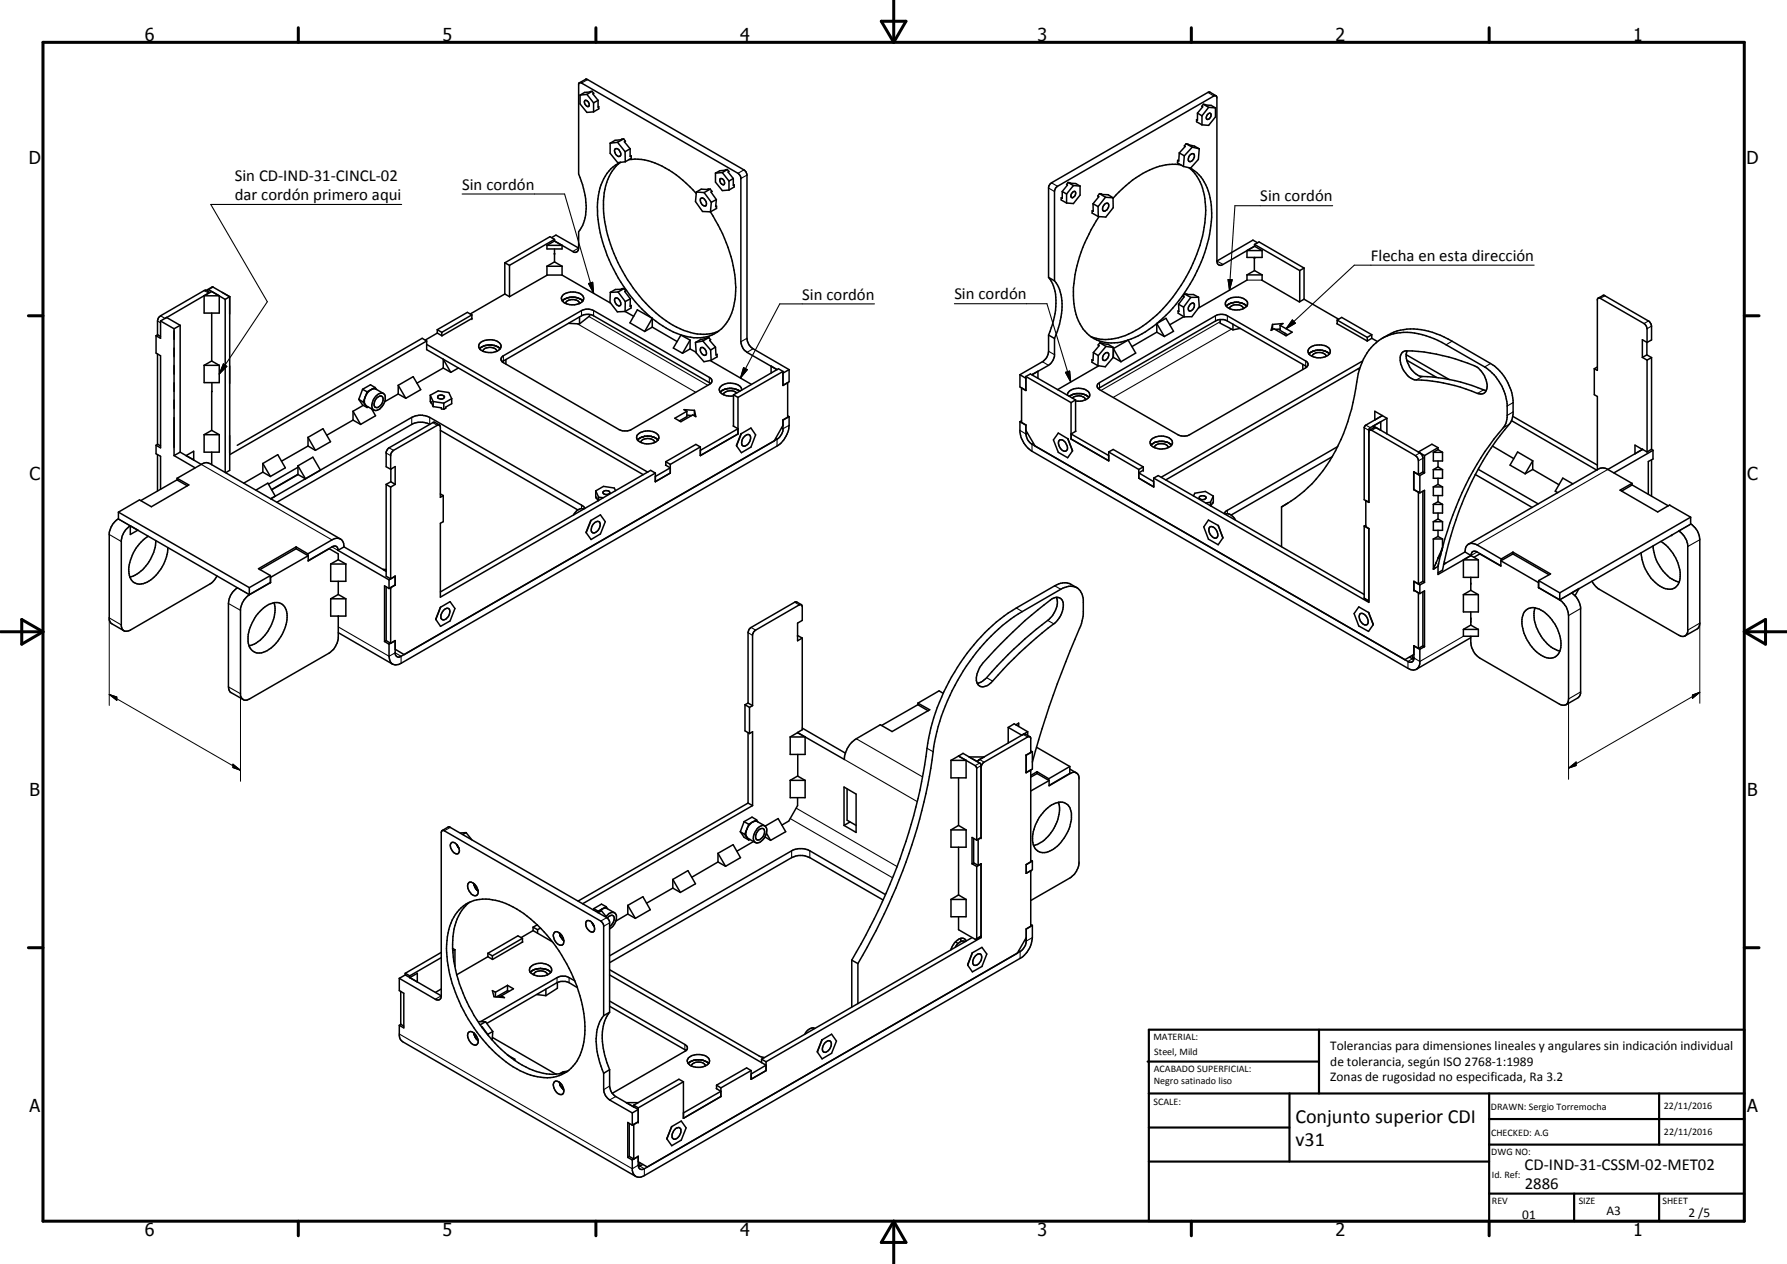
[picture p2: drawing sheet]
<svg xmlns="http://www.w3.org/2000/svg" width="420mm" height="297mm" viewBox="0 0 420 297" stroke-linecap="round" stroke-linejoin="round" font-family="sans-serif">
<defs><g id="words">
<g font-size="4.7">
<text x="304.6" y="263.8">Conjunto superior CDI</text>
<text x="304.6" y="269.2">v31</text>
</g>
<g font-size="4.2">
<text x="34" y="9.6">6</text>
<text x="104" y="9.6">5</text>
<text x="174" y="9.6">4</text>
<text x="244" y="9.6">3</text>
<text x="314" y="9.6">2</text>
<text x="384" y="9.6">1</text>
<text x="6.8" y="38.7">D</text>
<text x="410.6" y="38.7">D</text>
<text x="7" y="112.9">C</text>
<text x="410.8" y="112.9">C</text>
<text x="7" y="187.1">B</text>
<text x="410.8" y="187.1">B</text>
<text x="7" y="261.4">A</text>
<text x="410.8" y="261.4">A</text>
<text x="34" y="290.4">6</text>
<text x="104" y="290.4">5</text>
<text x="174" y="290.4">4</text>
<text x="244" y="290.4">3</text>
<text x="314" y="290.4">2</text>
<text x="384" y="290.4">1</text>
</g>
<g font-size="3.9">
<text x="55.2" y="42.5">Sin CD-IND-31-CINCL-02</text>
<text x="55.2" y="47">dar cordón primero aqui</text>
<text x="108.7" y="44.5">Sin cordón</text>
<text x="296.3" y="47.3">Sin cordón</text>
<text x="322.3" y="61.3">Flecha en esta dirección</text>
<text x="188.6" y="70.4">Sin cordón</text>
<text x="224.4" y="70.3">Sin cordón</text>
<text x="358.5" y="275">CD-IND-31-CSSM-02-MET02</text>
<text x="358.5" y="279.4">2886</text>
</g>
<g font-size="3.1">
<text x="312.7" y="246.8">Tolerancias para dimensiones lineales y angulares sin indicación individual</text>
<text x="312.7" y="250.4">de tolerancia, según ISO 2768-1:1989</text>
<text x="312.7" y="254">Zonas de rugosidad no especificada, Ra 3.2</text>
<text x="357.9" y="286.4">01</text>
<text x="377.7" y="285.6">A3</text>
<text x="397" y="285.9">2 /5</text>
</g>
<g font-size="2.4">
<text x="271.2" y="244.4">MATERIAL:</text>
<text x="271.3" y="252">ACABADO SUPERFICIAL:</text>
<text x="271.4" y="247.9">Steel, Mild</text>
<text x="271.3" y="254.6">Negro satinado liso</text>
<text x="271.2" y="259.7">SCALE:</text>
<text x="350.6" y="260.8">DRAWN: Sergio Torremocha</text>
<text x="391.2" y="260.6">22/11/2016</text>
<text x="350.6" y="267">CHECKED: A.G</text>
<text x="391.2" y="266.7">22/11/2016</text>
<text x="350.6" y="271.4">DWG NO:</text>
<text x="350.8" y="276.9">Id. Ref:</text>
<text x="350.8" y="282.8">REV</text>
<text x="371.2" y="282.9">SIZE</text>
<text x="390.9" y="282.9">SHEET</text>
</g>
</g></defs>
<g fill="none" stroke="#000" stroke-width=".35">
<path d="M136.2 19.5l-.2 .2v21.2a16.4 16.4 0 0 1 1.2 11.6l-1.2 1.9v3.9M136.2 19.5l.4-.1 36.9 21.3 .4 .4 .3 .7v38.5a3.5 3.5 0 0 0 1.4 2.5l7.1 4.1-1.4-.9v1.7M136.2 19.5l1.5-.9 .5 .1 36.7 21.2 .5 .4 .2 .8v38.4a3 3 0 0 0 1.5 2.5l8.4 4.9M136.4 22.4v2l1.6 2 1.6-.1M137.5 23.6a.91 .91 0 0 1 .9 .5 .91 .91 0 0 1 0 .9 .97 .97 0 0 1-.9-1.4zM138 22.2l1.6 2M138 22.2l-1.6 .2M139.2 21.5l-1.8 .2-1 .7M139.2 21.5l.4 .4-.2 .2 1.2 1.5M139.2 21.5l-1.2 .7M139.6 24.2v2.1M140.6 23.6v1.6l.2-.1v.5l-1.2 .7"/>
<path d="M140.6 23.6l-1 .6M143.5 33.7v2.3l1.7 2.2 1.8-.2M144.6 35.1a.89 .89 0 0 1 1.3 .7l.1 .6-.2 .3a1.21 1.21 0 0 1-1.2-1.6zM145.2 33.4l1.8 2.2M145.2 33.4l-1.7 .3M146.6 32.6l-2 .4-1.1 .7M146.6 32.6l.5 .6-.3 .1 1.4 1.7M146.6 32.6l-1.4 .8M147 35.6v2.4M147.9 37.5a13.8 13.8 0 0 1 9.4 2.5 29.9 29.9 0 0 1 6.4 5.5M148.2 35v1.7l.2-.1v.6l-1.4 .8M148.2 35l-1.2 .6"/>
<path d="M171 39.8l-1.8 .3-1 .6M171 39.8l.4 .5-.2 .1 1.2 1.6M171 39.8l-1.2 .8M277.3 35.9l-.2 1.9-.2-.1-.1 .6 1.4 .8M277.3 35.9l1.2 .7M277.7 38.8a14.3 14.3 0 0 0-10.6 3l-3.2 2.5-2.2 2.3M278.5 36.6l-.3 2.5M278.9 33.8l-.4 .5 .2 .1-1.4 1.5M278.9 33.8l1.9 .5 1.2 .7M278.9 33.8l1.4 .8M279.5 39.4a11.4 11.4 0 0 1 4 9.1 35.2 35.2 0 0 1-7.8 21.4 26 26 0 0 1-12.7 9.5 9.7 9.7 0 0 1-6.6-.3M279.7 39.5a10.4 10.4 0 0 1 5.1 8.8 33.1 33.1 0 0 1-6.3 20.4 26.9 26.9 0 0 1-14.1 11.5 8.7 8.7 0 0 1-11.6-7.1 27.4 27.4 0 0 1 2.8-17.1l1-2.1 1.8-3"/>
<path d="M279.7 36.5l.6-.4h.3a1.12 1.12 0 0 1 0 1.3 1.12 1.12 0 0 1-1.1 .5l-.1-.5zM280.3 34.6l1.7 .4M280.3 34.6l-1.8 2M281.5 26.6v1.6l-.2-.1v.5l1.3 .7M281.5 26.6l1.1 .6M282 35l-.2 2.5-1.9 2-1.7-.4M282.6 27.2v2.1M282.9 24.5l-.3 .5 .2 .1-1.3 1.5M282.9 24.5l1.9 .3 1 .6M282.9 24.5l1.3 .7M283.8 27l.3-.3 .5-.1a.82 .82 0 0 1 0 1 .82 .82 0 0 1-.9 .3zM284.2 25.2l1.6 .2"/>
<path d="M284.2 25.2l-1.6 2M285.8 25.4v2.1l-1.6 2-1.6-.2M285.9 22.5l-1.4-.8h-.5l-37.1 21.5-.4 .8v21.2M128.6 57.7h3.6v.8h-3.6zM129.7 55.8l1-.6 5.3 3.1M130.4 56.6l4.5 2.6 .4 .1a.89 .89 0 0 0 .7-1M130.4 56.3v.3M130.4 58.5v3.1M130.4 56.3l-1.1-.7-10.6 6.2M130.4 56.3l-10.6 6.1M130.4 56.6l-1.8 1.1M163.7 45.1l-.2 2.3 1.7 2.3 1.8 .1"/>
<path d="M163.7 45.1l1.9 .2M164.7 46.7a1.09 1.09 0 0 1 1.4 1.3l-.1 .3a1.16 1.16 0 0 1-1.1-.4 1.16 1.16 0 0 1-.2-1.2zM165.6 45.3l1.6 2.2M167 44.4h-2.1l-1.2 .7M167 44.4l.4 .6-.2 .1 1.2 1.8M167 44.4l-1.4 .9M167 49.8a36.2 36.2 0 0 1 6 17.7 12.8 12.8 0 0 1-3.3 9.8 9.1 9.1 0 0 1-9.7 1.4 22.1 22.1 0 0 1-6.6-3.9M167.2 47.5l-.2 2.3M168.2 40.7v2.1l1.6 2 1.6-.1M168.4 46.9l-.1 1.7 .2-.2v.6l-1.5 .8M168.4 46.9l-1.2 .6M169.3 42.1a.81 .81 0 0 1 .9 .3 .81 .81 0 0 1-.1 1 1.04 1.04 0 0 1-.8-1.3z"/>
<path d="M169.8 40.6l1.6 1.9M169.8 40.6l-1.6 .1M171.4 42.5v2.2M172.4 42v1.6l.2-.2v.5l-1.2 .8M172.4 42l-1 .5M249.8 45v1.6l-.3-.1v.5l1.3 .7M249.8 45l1 .6M250.8 45.6v2.1M251.1 42.9l-.3 .4 .2 .2-1.2 1.5M251.1 42.9l1.8 .2 1 .6M251.1 42.9l1.3 .7M252.2 45.2a.41 .41 0 0 1 .5-.2 .41 .41 0 0 1 .2 .6l-.3 .5-.4 .4-.3-.1-.1-.6z"/>
<path d="M252.4 43.6l1.5 .1M252.4 43.6l-1.6 2M253.9 43.7v2.1l-1.5 2-1.6-.1M257 47.9v1.8l-.2-.2v.6l1.4 .8M257 47.9l1.2 .7M258.2 48.6v2.3M258.5 45.5l-.4 .6 .2 .1-1.3 1.7M258.5 45.5l.7 .2 1.4 .1 1.1 .7M258.5 45.5l1.4 .9M259.7 48l.7-.2a1.14 1.14 0 0 1-.5 1.8h-.5l-.2-.3 .1-.6zM259.9 46.4l1.8 .1M259.9 46.4l-1.7 2.2"/>
<path d="M261.7 46.5v2.3l-1.7 2.2-1.8-.1M293.2 58.9v1.6h3.5v-1.6M293.2 58.9h3.5M295 57.9l-7.4 4.2a.88 .88 0 0 1-1 .1 .88 .88 0 0 1-.5-.9M295 57.4l10.6 6.2M295 57.4v.5M295 57.4l1-.5 10.6 6.1M295 57.9l1.7 1M295 57.9l-1.8 1M295.7 57.1l-1.1-.7-8.5 4.9M36.7 78.9v4.1l1 .6v21.6l-1-.6M37.1 78.7l-.4 .2"/>
<path d="M37.7 75.4v4.1l-1-.6M37.7 75.4l1.4-.8 3.3 1.9M37.7 75.4l3.2 1.9M40.9 77.3v29.8M42.4 76.5l-1.5 .8M42.4 76.5v29.8M48 69.5v4.1h3.6v-4.1M48 69.5h3.6M48 69.5l1.8-1 1.8 1M48.8 68.1l-.1 .3M48.8 68.1h.3l3.8 2.3M48.8 68.1l1.2-.7 4 2.3"/>
<path d="M49.1 68.9l-10.3 5.9M49.3 68.7l-.9-.5-.4 .1-10.5 6.2-.5 .9v3.3l.7 .4M49.8 73.6v11.2M52.2 68.7l1.8 1M52.9 70.4v40.6M54 69.7v40.8l-.9 .6M54 69.7l-1.1 .7M102.8 77.5v.8M102.8 77.5l1.1 .6M102.8 78.3l-2.8 1.6M103.9 78.1v.8M110.9 74l-1-.6-7.1 4.1"/>
<path d="M110.9 74v.8l-7 4.1-1.1-.6M110.9 74l-7 4.1M118.7 61.8v7.3M118.7 61.8l1.1 .6M118.7 69.1l-8.1 4.7M118.7 69.1l1.1 .6M119.8 62.4v7.3M128.6 62.6h3.6M128.6 62.6l1.8-1 1.8 1M128.6 62.6v2h3.6M128.7 64.6l-8.9 5.1M132.2 64.6l11.4 6.6"/>
<path d="M132.2 62.6v2M132.2 70.7a3.6 3.6 0 0 1 4.8 0M132.3 69.4a3.6 3.6 0 0 1 4.8 .3 1.29 1.29 0 0 1-.9 1.7 3.5 3.5 0 0 1-4.1-.9 .86 .86 0 0 1 .2-1.1zM133 71.3a1.9 1.9 0 0 1 2.5-.8l.5 .3 .3 .5M133.7 76l2.6 .1M136.3 74.5v1.6M138.6 73.9v.4l-2.3 1.8M143.5 68.7l-.1 2.3 1.7 2.3 1.9-.1M144.7 70.1a1.19 1.19 0 0 1 1 1.7 1.22 1.22 0 0 1-1-1.7zM145.3 68.6l1.7 2.3M145.3 68.6l-1.8 .1M146.7 67.8l-2 .2-1.2 .7"/>
<path d="M146.7 67.8l.4 .6-.2 .1 1.3 1.7M146.7 67.8l-1.4 .8M147 73.2l2 1.1M147 70.9v2.3M148.2 70.2v1.8l.2-.2v.6l-1.4 .8M148.2 70.2l-1.2 .7M153.4 74.8a36.2 36.2 0 0 1-12.9-26.2 11.9 11.9 0 0 1 4.2-9.8l1.2-.7a11.6 11.6 0 0 0-4 9.1 34.7 34.7 0 0 0 7.7 21.4 24.9 24.9 0 0 0 13.6 9.8 9.7 9.7 0 0 0 5.7-.5M153.4 76.9l5.8 3.4M153.4 74.8l-1.8 3.1M153.4 76.9l-1.8 1M153.4 74.8v2.1M153.4 74.8l-3.6-2-1.7 3.1 3.5 2"/>
<path d="M162.3 79.9l-1.8 3.1M162.3 79.9v2.1M162.3 79.9l-2.2-1.2-1.8 3.1 2.2 1.2M166.7 79.3l-2 .5-1.2 .7M166.7 79.3l.4 .5-.2 .2 1.3 1.6M166.7 79.3l-1.4 .8M246.5 65.2a9.7 9.7 0 0 1 1.7 7.7l-.7 3.3-1 2.5M246.5 78.7l1.4 .8M246.5 65.2l1.4 .8M246.5 78.7v3.8a3 3 0 0 1-1.4 2.5l-5.3 3.1M247.9 66a10.8 10.8 0 0 1 1.4 9.4l-.7 2.5-.7 1.6M247.9 79.5v4.2a3.6 3.6 0 0 1-1.4 2.2l-3.9 2.2 1.4-.9v1.7"/>
<path d="M272 78.1l-5.9 3.3M272 76l2.1-1.2 1.8 3.1-2.1 1.2M272 76l1.8 3.1M272 76v2.1M272 78.1l1.8 1M277.1 71.5l.1 1.7-.2-.1v.5l1.4 .9M277.1 71.5l1.2 .7M278.3 72.2l.1 2.3M278.3 74.4l-3.3 1.9M278.5 69.1l-.3 .5 .2 .2-1.3 1.7M278.5 69.1l2.1 .1 1.2 .6M278.5 69.1l1.5 .8"/>
<path d="M279.8 71.5l.7-.3a1.08 1.08 0 0 1 .3 1.1 1.08 1.08 0 0 1-.9 .8h-.3l-.2-.3a1.26 1.26 0 0 1 .4-1.3zM280 69.9l-1.7 2.3M281.8 69.8l.2 2.3-1.8 2.3-1.8 .1M281.8 69.8l-1.8 .1M286.1 61.3v-38.3l-.1-.5h-.4l-36.9 21.3-.5 .4-.3 .6v21.2M286.9 75.1v.8l3 1.6M288.3 71.9a3.7 3.7 0 0 1 4.8 0M288.5 70.5a3.4 3.4 0 0 1 4.8 .5 1.85 1.85 0 0 1-2.3 1.8 2.85 2.85 0 0 1-2.9-1.2v-.4zM289.1 72.5a1.97 1.97 0 0 1 2.9-.5l.4 .5M289.9 76.2v1.3M291.6 77.2l-1.7 .3M293.2 64.6v1.2l-11.5 6.6"/>
<path d="M293.2 64.6h3.5M293.2 64.6l1.8-1 1.7 1M295 60.5l-.1 3.1M296.7 65.8l8.8 5.2 1.1-.7M296.7 64.6v1.3M299.2 76.2l-.3 1.4 .6-.3 2.9 1.6 1.4-.8-2.8-1.6M299.2 76.2l2.5-.2-.7 .5M299.2 76.2v1.3M301 76.5v1.1l1.7 1.1M301 77.3l-1.2 .1M302.2 78.4l-.2 .3M305.6 63.6v7.3"/>
<path d="M306.6 63v7.3M306.6 63l-1 .6M306.6 70.3l8.1 4.7M314.4 75.2v.9M314.4 75.2l1.1-.6 7 4.1M314.4 75.2l7.1 4.1M314.4 76l7.1 4.1M321.5 79.3v.8M322.5 78.7v.8M322.5 78.7l-1 .6M322.5 79.5l1.4 .8M322.5 79.5l-1 .6"/>
<path d="M325 79.5a13.2 13.2 0 0 1 12.7-1.1l3.7 1.8 9.1 5.2a11.6 11.6 0 0 1 5.3 8.7l-.1 3.7M375.8 70.1l1.2-.7h.2l10.6 6.1 .5 1.1v3.3l-1 .6M37 83.2v21.2l.7 .4M48 85.9v4h3.6v-4M48 85.9h3.6M49.8 84.8l1.8 1.1M49.8 84.8l-1.8 1.1M49.8 89.9v11.2M49.8 91.9v.1M83 98.7l-6.2 3.6M83 96.6l1.8 3.1M83 96.6v2.1"/>
<path d="M83 98.7l1.8 1M84.4 93.9l.8 1.3 1.1 .6M84.4 93.9l1 .6M85.2 91.5l-.8 2.4M85.2 91.5l1.1 .6M85.4 94.5l.5 .6M85.4 95.2l-2.4 1.4M85.9 93.3l-.1 .3a1.49 1.49 0 0 0 .1 1.5M85.9 95.1l2 1.3M85.9 95.1l.4 .7M85.9 93.3l-.5 1.2M86.3 92.1l-.4 1.2"/>
<path d="M86.6 95.6l-.3 .2M87.4 96.1l.9 1.6-3.5 2M87.4 96.1h.1M88.2 91.1l-1.1-.7-1.9 1.1M88.2 91.1l-1.9 1M88.2 91.1l.3 .4M88.3 93.1a1.28 1.28 0 0 1 2.2-.3 3.1 3.1 0 0 1-2.2 3.7 1.06 1.06 0 0 1-.9-1.5l.3-1zM88.6 93.5l.8-.5a.92 .92 0 0 1 .5 1.6l-.3 .5a1.04 1.04 0 0 1-1.5 .5 2 2 0 0 1 .5-2.1zM90.1 92.5l-1.7-1.1a2.37 2.37 0 0 0-2.5 1.9M93.6 92.6l-3.1 1.8M93.6 90.6l3.5-2.1 1.8 3.1-3.5 2M93.6 90.6l1.8 3"/>
<path d="M93.6 90.6v2M93.6 92.6l1.8 1M100.3 80.1l-1-.6-43.5 25.1M100.3 80.1v2.1l50.9 29.3M100.3 80.1l-46.3 26.7M100.3 80.9l52 30.1M101 99.7a4.5 4.5 0 0 0-4.2 0l-31.7 18.3M101.2 92.9v1.5l.1 .3M101.2 92.9l1.8-1 2.5 .3 .7 1.5M101.2 92.9l.6 1.5M101.3 94.7v-.3l.5 1.1M101.4 94.5l-.1 .2"/>
<path d="M101.8 95.5l2 .3v.3l.5 .1M101.8 94.4v1.1M101.8 94.4l2.5 .3M103 93a1.08 1.08 0 0 1 1.5 .3 .88 .88 0 0 1-.8 .5 .88 .88 0 0 1-.8-.5zM103.3 99.9l-1.4-.7-10.4 6-.5 .5-.2 .6v3.4l1.1 .6 1-.7v4.2M104.2 86.5v-2.1l1.8 3.1M104.2 86.5l-6.2 3.5M104.2 86.5l1.8 1M104.3 94.7v1.5M106.2 93.7v1.2l-1.4 .8v.2l-.5 .3M106.2 93.7l-1.9 1M107.8 86.5l-1.8 1"/>
<path d="M112.8 82a1.31 1.31 0 0 1 1.1-2 3 3 0 0 1 3.9 1.2 1.94 1.94 0 0 1-2.2 1.6h-1.1l-1-.3M112.8 82l.7 .5M112.8 82a3.7 3.7 0 0 1 4.8 0M113.5 82.5a1.93 1.93 0 0 1 3.3 0M118.1 85l18.6-10.8 .6-.2 1-.1 1.3 .3 27.5 15.9M118.1 83.7l18.6-10.7a3.1 3.1 0 0 1 2.9 0l27.2 15.7a.87 .87 0 0 1 .6 .8 .87 .87 0 0 1-.6 .8l-18.4 10.7-.9 .3h-1l-.9-.3-27.2-15.8a.85 .85 0 0 1-.3-1.5zM118.9 84.5v1.1M161.5 96.6v1.3l-1.8 1M161.5 97.5l1.1 .2M162.3 82l1.4 .8M162.3 82l-1.8 1M163.3 96.4l.3 1.5-.7-.4-2.8 1.6-1.4-.8 2.8-1.7"/>
<path d="M163.3 96.4l-2.5-.1 .7 .3M163.3 96.4v1.3M163.5 80.5l.2 2.4 1.8 2.1 1.7-.3M164.8 81.7a1.18 1.18 0 0 1 1.1 1.7 1.18 1.18 0 0 1-1.1-1.7zM165.3 80.1l1.8 2.2M165.3 80.1l-1.8 .4M167 84.7l9.7 5.6M167.1 82.3l.1 2.4M168.2 81.6l.1 1.8 .3-.1v.6l-1.4 .8M168.2 81.6l-1.1 .7M172.5 92.8l-.1 7.3 1.1 .7-8.8 5M172.5 92.8l1 .6"/>
<path d="M173.2 92.3a2.22 2.22 0 0 0-3.1 .3v.2M173.5 93.4v8.6l-8.8 5.1v-2.1M173.9 91.9a3.6 3.6 0 0 0-4.5 .3M174.4 91.7a1.71 1.71 0 0 0-1.9-1.6 2.88 2.88 0 0 0-3.4 1.3 2.51 2.51 0 0 0 3.4 1.6M184.1 87.3v3.3M184.1 87.3l-1.1-.6-10.5 6.1M184.1 87.3l-10.6 6.1M184.1 99.9l-2.1 3.7M185.2 90h.1M185.2 90v8l-1.1 .7v2.3a3.6 3.6 0 0 1-1.4 2.2l-88.4 51-.7 .2-.6-.5-.1-3.4-1 .7M185.2 97.7l.3 .2M185.2 90l-1.1 .6"/>
<path d="M185.5 86.9v2.8l-1.4 .9M185.5 97.9v2a6.3 6.3 0 0 1-2.8 4.9l-88.4 51.1a1.74 1.74 0 0 1-2 .2 1.74 1.74 0 0 1-.8-1.9v-2.8M185.5 86.9l-1.4 .8M185.5 97.9l-1.4 .8M239.8 88.1v2.8l1.4 .8M239.8 99.1v2.4a6.2 6.2 0 0 0 2.8 4.5l88.4 51.1a1.65 1.65 0 0 0 1.8 .3 1.65 1.65 0 0 0 1-1.6v-3.2M239.8 88.1l1.4 .8M239.8 99.1l1.4 .8M240.2 98.9l-.4 .2M241.2 88.5l10.6 6.1M241.2 88.5v3.3M241.2 91.8l-1-.7v8.2l1 .6v2.1a3.2 3.2 0 0 0 1.4 2.4l88.6 51.2 .9-.1 .3-.6v-3.1"/>
<path d="M241.2 88.5l1.1-.6 10.6 6.1M251 92.9a1.78 1.78 0 0 1 1.8-1.6 2.68 2.68 0 0 1 3.4 1.5 2.65 2.65 0 0 1-3.3 1.4M251.4 93.1l.6-.3a3.5 3.5 0 0 1 4 .6M251.8 94.6v8.6l8.9 5.1v-2.1M252.1 93.6a2.06 2.06 0 0 1 3.2 .3M252.9 94v7.3M252.9 94l-1.1 .6M257.1 82.8l-.1 1.9-.3-.2v.6l1.4 .8M257.1 82.8l1.1 .8M258.1 90.2l27.7-16 1.2-.3 1 .1 .6 .2 18.4 10.6a.86 .86 0 0 1 .5 .8 .86 .86 0 0 1-.5 .8l-27.3 15.8a2.99 2.99 0 0 1-2.8 0l-18.4-10.6-.5-.6zM258.2 83.6l-.1 2.3M258.3 86l-9.6 5.6"/>
<path d="M258.6 80.6l-.4 .5 .2 .1-1.3 1.6M258.6 80.6l2 .3 1.2 .8M258.6 80.6l1.4 .8M259.5 83.3a.61 .61 0 0 1 .6-.5 .61 .61 0 0 1 .6 .4l-.2 .9-.6 .6h-.4l-.3-.3zM260 81.4l1.8 .3M260 81.4l-1.8 2.2M261.7 84h.1M261.8 81.7l-.1 2.3-1.8 2.2-1.8-.3M261.8 81.9l3.4-2 1.8 3.1-3.4 2M261.8 81.9l1.8 3.1M261.8 81.9v2.1M261.8 84l1.8 1"/>
<path d="M306.3 85.6v1.2M307.2 86.2l-18.6-10.8a2.72 2.72 0 0 0-2.8 0l-27.5 16M307.8 83.2a3.7 3.7 0 0 1 4.8 0M307.9 81.7a3.6 3.6 0 0 1 4.7 .3 1.25 1.25 0 0 1-1 1.9 3.3 3.3 0 0 1-4-1.1l-.1-.4zM308.5 83.7a1.94 1.94 0 0 1 3.3 0M319.4 86.7l.2 .1M319.8 86.4l-45.7 26.4M320.4 84.8l-47.4 27.3M323.2 96.6l1.8 1.1-1.8 1zM325 97.7l-3.9 2.2-.4 .6v16.9l1.1 .6M325 97.7l1.1 .6M326.1 98.3l-3.9 2.2-.4 .5v17.1l-.7-.5v6.2l.7 .4v17.4l-50.5-29.2"/>
<path d="M326.1 98.3v3.7M329.7 82.8l.4-.3a33.6 33.6 0 0 1 12 1.8 16.2 16.2 0 0 1 5.5 2.2 5.2 5.2 0 0 1 1.8 5.3 1.49 1.49 0 0 1-2 .7 42.1 42.1 0 0 0-15-3.3 5.3 5.3 0 0 1-3-5.8zM330.6 83.4l10.1 5.8M330.8 84.7l7 4M330.8 82.5a5.3 5.3 0 0 0 3 5.9 46.2 46.2 0 0 1 15.7 3.4M355.4 98.8l20 11.7M355.7 97.8l19.9 11.5M355.7 97.8l-.4 1.3a74.1 74.1 0 0 0-16.1 34.9l-1.1 .6M374.9 86.7v6.1l.7 .4v17.2M375.6 86.2l-.7 .5M386.2 84l1.1 .6M387.2 83.4l1.1 .6"/>
<path d="M387.2 83.4l-1 .6M387.2 80.4v3M387.3 80.5v-3.2l-.2-.6-.4-.6-10.6-6.1h-.3l-.2 .4v16.6l-.7-.3M387.3 80.5l-1.1-.7v4.2M387.3 84.6v21.6M388.3 84l-1 .6M388.3 84v21.6l-1 .6M36.7 104.6v2l1 .6v7.8M37 106.8v8.6M37.1 104.4l-.4 .2M40.9 107.1l5 2.8M41.6 112.8l2.5 1.4"/>
<path d="M41.6 112.8l-8.5 4.8M41.6 112.4l2.8 1.6-8.8 5.1-2.8-1.6-5 2.9M41.6 112.4v.4M42.4 106.3l4.9 2.8M42.4 106.3l-1.5 .8M43.8 107.1l1.7-1.1v2.1zM47.3 109.1l-5.7 3.3M47.3 109.1l1.2-.4 .8 .2 30.7 17.8M48 102.2v4.1h3.6v-4.1M48 102.2h3.6M49.8 106.3v2.9M49.8 101.1l1.8 1.1"/>
<path d="M49.8 101.1l-1.8 1.1M60.1 115.2l2.9-1.7 1.7 3.1-1 .6 33.1-19.1a4.5 4.5 0 0 1 4.2 0l35.7 20.6 .5 .3 .3 .5M61.8 111l-4.5 2.5M61.8 108.9l3.5-2.1 1.8 3.1-3.5 2.1M61.8 108.9l1.8 3.1M61.8 108.9v2.1M61.8 111l1.8 1M70.1 111.5l-6.3 3.6M70.1 109.8l-7 4M70.1 109.5l3.5-2.1 1.7 3.1-3.5 2M70.1 109.5l1.7 3M70.1 109.5v2"/>
<path d="M70.1 111.5l1.7 1M70.1 111.5l-6.2 3.6M72.4 102.8v2M72.4 104.8l-6.2 3.6M72.4 102.8l3.5-2 1.8 3-3.5 2M72.4 102.8l1.8 3M72.4 104.8l1.8 1M90.8 113.8l1.1 .7M90.8 113.8v21.6l1.1 .6M91.9 114.5v21.5M91.9 113.2l1 .6M91.9 113.2l-1.1 .6"/>
<path d="M91.9 113.2v-6.3l.3-.8 10.9-6.3 .3 .1 .1 .4v16.6l.7-.4M92.9 113.8l-1 .7M103.5 101.1l32.4 18.7M103.5 116.1l.7 .4M137.2 119.7a1.85 1.85 0 0 0-2.3 1.3M140.1 115.4v1.4l.1 .3M140.1 115.4l.6 1.4M140.2 117.1v-.2l.4 .8M140.3 117l-.1 .1M140.7 116.8v.8M140.7 116.8l1.1 .2M141.8 115.6a.97 .97 0 0 1 1.6 .3 .93 .93 0 0 1-1.6-.2z"/>
<path d="M144.7 115.3l-.3-.6-2.5-.4-1.8 1.1M149.9 103.4a3.6 3.6 0 0 1 4.8 0M150.2 101.9a3.5 3.5 0 0 1 4.6 .5 1.55 1.55 0 0 1-1.6 1.8 3.1 3.1 0 0 1-3.5-1.2l.1-.7zM150.7 104a2.01 2.01 0 0 1 3-.5l.3 .5M154.1 111.2l-1.1-.7-49.5 28.6M154.1 111.2l-50.6 29.1v-17.3l.7-.4v-6.1M156.5 108.5v.8M156.5 108.5l1.1 .6M156.5 109.3l1.1 .6-3.5 2.1M157.6 109.1v2.1l-3.5 2v-2M164.7 105l-1.1-.6-7.1 4.1M164.7 105l-7.1 4.1"/>
<path d="M174.3 101.9l2.3-1.3 1.1 1.6-1.1 2.9-2.3 1.3-1.1-1.6M174.3 101.9l-1.1 2.9M174.8 102.8a.97 .97 0 0 1 1.5-.5 1.86 1.86 0 0 1-1.5 2.5 1.28 1.28 0 0 1 0-2zM241.2 101.1l2.2 3.7M249 103.5l.3-.2a1.87 1.87 0 0 1 1.6 2.4 .93 .93 0 0 1-1.6-.3l-.4-1.1zM251 103.1l-2.2-1.3-1.1 1.6 1.1 2.9 2.2 1.3 1.2-1.6M251 103.1l1.2 2.9M252.9 101.3l-1.1 .7 8.9 5.1M260.7 106.2l1-.6 7.1 4.1M260.7 106.2l7 4.1M267.7 110.3v2.1l3.6 2v-2M268.8 109.7v.8l-1.1 .6 3.6 2.1"/>
<path d="M268.8 109.7l-1.1 .6M270.6 103.4a3.6 3.6 0 0 1 4.9 .1 1.28 1.28 0 0 1-1.1 1.8 3.3 3.3 0 0 1-3.9-1l-.1-.5zM270.6 104.6a3.7 3.7 0 0 1 4.9 0M271.3 112.4l1-.6 48.4 27.9M271.4 105.2a1.95 1.95 0 0 1 3.3 0M280.6 116.5l.3-.6 2.5-.4 1.9 1.1M282.1 116.6l.4-.1a.75 .75 0 0 1 1 .6 .92 .92 0 0 1-1.5-.2zM284.6 118v.8M284.6 118l-1.1 .2M285.1 118.2v.1M285.1 118.3v-.2l-.4 .8M285.3 116.6v1.4l-.2 .3"/>
<path d="M285.3 116.6l-.7 1.4M301.3 119.1a33.8 33.8 0 0 0 15.6-20 94.5 94.5 0 0 0 2.7-12.2 11.2 11.2 0 0 1 11.3-8.8 19.6 19.6 0 0 1 9.1 2.9l9.1 5.2a11.8 11.8 0 0 1 5.3 8.7v3.2l-.5 1.8a71.1 71.1 0 0 0-14.7 28.8M301.3 119.1v9.4M302.8 118.2l-1.5 .9M313.3 107.3l-23.8 13.7M314.5 104.9l-26.2 15.2-.5 .6M321.8 101.4l.3-.4 .4 .1 10.4 6.1 .6 .9v3.4M322 101.1l1.1-.6h.5l10.4 6.1 .5 .9v3.4M322.9 100.1l1.7-1v2zM322.9 100.1v.5M332.4 115.1l1.1 .6M332.4 115v.1"/>
<path d="M332.4 110.9v4.1M332.4 115l1.4 .8M332.4 110.9l1.4 .9M332.4 110.9h.1M333.5 111.5l-1.1-.6v4.2M333.5 115.7v21.5M333.5 115.7h.1M333.8 115.8l1.1-.6v21.7M333.8 111.8v4M334.5 110.9l.4 .2M334.5 110.9l-1 .6M334.5 115.4v21.2l-1 .6"/>
<path d="M334.9 107.1v4M334.9 111.1l-1.1 .7M337 106.3h2.2M337 110.4h2.2M337 110.4v2h2.2v-2M337 106.3v2h2.2v-2M337 114.4v2.1h2.2v-2.1M337 118.5v2.1h2.2v-2.1M337 118.5h2.2M337 114.4h2.2M338.1 105.2l-1.4-.8-3.2 1.8 1.4 .9M338.1 105.2l-3.2 1.9"/>
<path d="M338.1 105.2v.5M338.1 108.3v1.4M338.1 112.4v1.4M338.1 116.5v1.4M338.1 109.7l1.1 .7M338.1 109.7l-1.1 .7M338.1 117.9l1.1 .6M338.1 117.9l-1.1 .6M338.1 113.8l1.1 .6M338.1 113.8l-1.1 .6M338.1 105.7l1.1 .6M338.1 105.7l-1.1 .6"/>
<path d="M346.9 111.5l13.3 7.8M347.5 110.3l14.1 8.1M350.9 104.8l5 3M360.4 110.3l6.2 3.6M360.4 108.3l-1.8 3M360.4 110.3l-1.8 1M360.4 108.3v2M360.4 108.3l-3.6-2.1-1.8 3.1 3.6 2M369.8 113.7l-2.4-1.3-1.7 3 .6 .4M381.3 115.4l2.4-1.4 8.5 4.9M383.7 113.6l-6-3.4-.9-.3-.8 .2-30.7 17.8M383.7 113.6v.4"/>
<path d="M383.7 113.6l-2.8 1.6 8.9 5.1 2.8-1.6M384.4 104.6l1.8 1-1.8 1zM386.2 105.6l1.1 .6M386.2 105.6l-8.2 4.7M388.3 105.6l.4 .2M388.3 108.1v8.5M388.7 105.8l-9.2 5.3M388.7 105.8v2.1l-1.1 .6v7.7M392.5 118.7l5 2.8M27.8 120.4l30.8 17.7M27.8 120.4v1.6l30.8 17.7M27.8 121.9a4.6 4.6 0 0 0-2.1 3.4v20.2l.4 1 3 1.7"/>
<path d="M30.6 123.6a4.7 4.7 0 0 0-2.1 3.3v20.3l.1 .5 .5 .5M30.6 123.6l1.8 1-1.8 1zM34.9 126a9.6 9.6 0 0 0-4.5 9.3 2.64 2.64 0 0 0 4.2 1.5 9.9 9.9 0 0 0 4.8-8.1M36.6 127a10.2 10.2 0 0 1-3.9 7.6l-1.3 .7-.9 .3M51 135.4l-1.4 1.7-19 11-.8 .2-.7-.1M55.8 138.1a4.7 4.7 0 0 0-2.1 3.7l.1 19.9 .3 .9 3.1 1.8M58.6 138.1v1.6M63.6 136.9l-5 2.8M63.6 135.3l-5 2.8M63.6 135.3v1.6M63.6 135.6v.1M63.6 136.9h.1"/>
<path d="M63.6 136.9l-4.9 2.8a5.1 5.1 0 0 0-2.2 3.4v20.3l.3 .7 .4 .3M69.6 128.5l-8.8 5.1 2.8 1.7M69.6 128.5l2.8 1.7M69.6 128.5v.4M69.6 128.9l2.9 1.7M69.6 128.9l-8.5 5M72.5 130.6l-8.9 5.1M77.4 128.9h.1M77.4 128.9l2.1 1.3v1.3M77.4 128.9l-4.9 2.9v-1.2M77.8 132.5v4.1h3.5v-4.1M77.8 132.5h3.5"/>
<path d="M79.4 129.3a.83 .83 0 0 0-.3-.9 .83 .83 0 0 0-1 .1l-5.6 3.2M79.4 129.3l12.1 7M79.5 136.6v3.1M79.5 139.7l1.8 1M79.5 139.7l-1.7 1M79.5 131.5l1.8 1M79.5 131.5l-1.7 1M80.9 128.5a1.74 1.74 0 0 0-.8-1.8 1.74 1.74 0 0 0-2 .2l-5.7 3.2v.5M80.9 128.5l9.9 5.7-.7-.4h.7M80.9 128.5l-1.5 .8M90.8 137.9v12.6M91.5 138.3l-1.1-.6v13"/>
<path d="M91.5 136.3v2M92.9 135.4h.1M92.9 137.5h.1M92.9 135.4l-1.4 .9M92.9 137.5l-1.4 .8M92.9 135.4v2.1M92.9 137.5l-1 .6v13.1M92.9 135.4l-1 .6M139 122.3l-1.2 2.9M139 122.3l2.2-1.3 1.1 1.6-1.1 2.9-2.2 1.3-1.2-1.6M139.5 123.1l.4-.3a.73 .73 0 0 1 1-.2 .73 .73 0 0 1 .2 1 1.8 1.8 0 0 1-1.7 1.6 1.3 1.3 0 0 1 .1-2.1zM253.2 138.1a4 4 0 0 0-3.8-1l-1.4 .6-9 5.2a44.5 44.5 0 0 0-16.5 18.6 49.5 49.5 0 0 0-5.1 18.2 132.5 132.5 0 0 1-17.1 45.9"/>
<path d="M253.2 138.1a3.8 3.8 0 0 0-3.8 .4l-9 5.2a45.7 45.7 0 0 0-18.1 22.2 50.1 50.1 0 0 0-3.4 14.7 133.4 133.4 0 0 1-17.2 45.8M253.2 138.1a3.8 3.8 0 0 1 1.5 2.9 13.2 13.2 0 0 1-.4 5.5 233.3 233.3 0 0 0-11.6 32.6M284.4 123.9a1.29 1.29 0 0 1 1.8 1l.1 1-.3 .5a1.67 1.67 0 0 1-1.7-1.4l-.1-.5zM286.4 123.5l-2.3-1.3-1.1 1.6 1.1 2.9 2.3 1.3 1.1-1.6M286.4 123.5h.1M286.4 123.5l1.1 2.9M287.5 126.2v.2M288.1 120.9a1.75 1.75 0 0 1 2.2 1l.2 .3M320.7 123.6l1.1 .6M320.7 123.6v16.9l.2 .3 .9 .5M321.1 123.4l-.4 .2M332.4 136.7h.1"/>
<path d="M332.4 136.7l1.4 .8M332.4 138.7l1.4 .8M332.4 138.7l1.1 .6M333.5 137.2l-1.1-.6v2.1M333.5 139.3v13.1M333.5 139.3h.1M333.8 139.5l1.1-.6v13.1M333.8 137.5v2M334.5 136.7l.4 .2M334.5 139.1v12.7M334.9 136.9l-1.1 .6M337 122.6v2h2.2v-2"/>
<path d="M337 126.7v7M337 126.7h2.2M337 122.6h2.2M337.1 133.7h-.1M337.1 133.6v.1M338.1 120.6v1.4M338.1 124.6v1.5M338.1 126.1l1.1 .6M338.1 126.1l-1.1 .6M338.1 133.1l-1 .5M338.1 122l1.1 .6M338.1 122l-1.1 .6"/>
<path d="M338.1 132.9v.1M338.2 132.4l-.1 .7M339.1 128.8l-.9 3.9M339.2 126.7v2M339.2 128.7l-2.2 5M339.2 128.7l-.5 2M344.1 139.7v4.1h3.5v-4.1M344.1 139.7h3.5M344.1 131.6v4.1h3.5v-4.1M344.1 131.6h3.5M344.1 131.6l1.7-1 1.8 1M344.5 129.7l1.4 .9"/>
<path d="M344.5 129.7l-5.1 2.9 .5-.2h-.4M344.5 129.7a1.73 1.73 0 0 1 .8-1.8 1.73 1.73 0 0 1 2 .2l5.7 3.3M345.8 135.7v3M345.8 138.7l1.8 1M345.8 138.7l-1.7 1M345.9 130.6a.89 .89 0 0 1 .4-1 .89 .89 0 0 1 1 .1l5.6 3.3M345.9 130.6l-7.8 4.4v-1.9M347.9 130.2l5 2.8v-1.2M347.9 130.2l-1.4 .8M348 130.1l-.1 .1M352.9 131.8l8.8 5.1M353 131.4v.3"/>
<path d="M355.7 129.8v.4M355.7 129.8l-2.7 1.6M355.7 129.8l8.9 5.1-2.8 1.5M355.7 130.2l8.5 4.8M355.7 130.2l-2.8 1.6M361.7 138.1l5 2.9M361.7 136.9v1.2M361.8 136.4l4.9 2.9M361.8 136.4l-.1 1.7M361.8 136.9h-.1M366.7 139.3v1.7M369.5 139.3l1.8-1-1 1.7z"/>
<path d="M370.3 140l1 1.6 .3 1.1v20.2l-.6 1.1-2.8 1.6M374.3 136.6l1.4 1.7 19 11 .8 .3 .7-.2M388.7 128.3a9.9 9.9 0 0 0 5.3 8.2l.8 .3M390.5 127.3a9.6 9.6 0 0 1 4.4 9.1 2.6 2.6 0 0 1-4.1 1.6 10.2 10.2 0 0 1-4.9-8.1M393.1 125.7l-.1 .1M394.7 124.8a5.1 5.1 0 0 1 2.1 3.3v20.3l-.2 .7-.4 .3M397.5 121.5l-30.8 17.8M397.5 121.5v1.7l-30.8 17.8M397.5 123.1a4.8 4.8 0 0 1 2.2 3.7l-.1 20.2-.5 .8-2.9 1.6M61.5 143.3a4.5 4.5 0 0 1 4.5-1.5 4.1 4.1 0 0 1 1.3 5 9.3 9.3 0 0 1-5.8 6.6 2.64 2.64 0 0 1-3.2-2.7 10.1 10.1 0 0 1 3.2-7.4zM64.4 141.6a9.2 9.2 0 0 1-3.3 8.9l-1.3 .8-1.2 .5M77.8 140.7h3.5"/>
<path d="M77.8 140.7v4.1h3.5v-4.1M79.5 144.8v5.3a4.7 4.7 0 0 1-2.1 3.4l-18.7 10.8-.8 .2-.7-.1M79.5 148.7l12.8 7.4M90.4 150.7l1.1 .7M90.8 150.5l-.4 .2M90.8 150.5l1.1 .7M92.9 150.5l-1.4 .9M92.9 152.6l2.1 1.2M103.6 142.7l2.2-1.3 1.2 1.6-1.2 2.9-2.2 1.3-1.1-1.6M103.6 142.7l-1.1 2.9M104.3 143.4a.76 .76 0 0 1 .8-.5 .76 .76 0 0 1 .7 .8 1.78 1.78 0 0 1-1.8 1.9 1.55 1.55 0 0 1 .3-2.2zM187.5 149.4l1.1 .5"/>
<path d="M188.4 142.1l-1-.6h-.6l-10.2 5.9-.5 .5-.2 .8v16.5M188.6 149.9l-1.1 .7v-4.2l1.1-.6v-3.3l-.2-.4-.5 .1-10.2 5.9-.5 .4-.3 .6v16.7M188.6 149.9v21.6l-1.1 .7M235.2 151.4a86.3 86.3 0 0 1 12.4-10.8 1.6 1.6 0 0 1 1.8 .1 1.6 1.6 0 0 1 .6 1.7l-.2 1.2-.6 1.3a7.5 7.5 0 0 1-2.8 2.7 106.4 106.4 0 0 0-13.7 13.1 1.75 1.75 0 0 1-3.1-.4 6 6 0 0 1 1.4-4.4zM248.4 140.4a5.2 5.2 0 0 1-2.1 5.4 102 102 0 0 0-15 14l-.6 .5-.9 .3M319.7 144.3a1.14 1.14 0 0 1 1.7 .8l.3 .8-.2 .8a1.41 1.41 0 0 1-1.9-1.3v-.5zM321.8 143.9l-2.3-1.3-1.1 1.6 1.1 2.9 2.3 1.3 1.1-1.6M321.8 143.9l1.1 2.9M331.4 154.4l.7 .4M332.1 154v.8M332.4 151.8l1.4 .8M332.4 151.8l1.1 .6"/>
<path d="M332.4 153.8l-2.1 1.2M332.4 154.6l-.3 .2M334.5 151.8l.4 .2M334.5 151.8l-1 .6M334.9 152l-1.1 .6M344.1 147.9v1.6h3.5v-1.6M344.1 147.9h3.5M345.8 143.8v3.1M345.8 149.5v1.5a4.7 4.7 0 0 0 2.1 3.6l18.8 10.9 .8 .2 .7-.1M345.8 149.9l-12.8 7.4M345.8 146.9l1.8 1M345.8 146.9l-1.7 1"/>
<path d="M358.6 143.6a2.78 2.78 0 0 1 3.7-.2 9.4 9.4 0 0 1 4.6 9.2 2.73 2.73 0 0 1-4.6 1.4 9.9 9.9 0 0 1-4.4-8.9zM360.9 142.8a9.1 9.1 0 0 0 4.6 9.7l1.3 .5M366.7 141a4.9 4.9 0 0 1 2.1 3.7v19.6l-.2 .8-.4 .5M175.2 165.6v6.1l1 .7M175.2 165.6l1 .6M175.9 172.2v16.5M175.9 165.2l-.7 .4M175.9 165.2l1 .6M176.2 172.4l.7-.4v17.3M176.2 166.2v6.2M176.9 165.8l-.7 .4M185.8 173.2h3.5v4.1h-3.5z"/>
<path d="M187.5 172.2l-1.7 1M187.6 177.3v5.1M188.6 171.1l10.2 5.9M207 170.3l-5.7 3.3a6.2 6.2 0 0 0-2.8 4.9l-11-6.3M215.8 165.2l2.8 1.6-8.8 5.1-2.8-1.6M218.3 167l-2.5-1.4-8.5 4.9M221.8 162.9l-1-.6-5 2.9v.4M223.6 178.7v4.1h3.5v-4.1M223.6 178.7h3.5M225.4 177.7l1-.7 4.1 2.4 .1 .2 .1 17.2M225.4 177.7l3.9 2.2 .3 .6v16.9M225.4 177.7l1.7 1"/>
<path d="M225.4 177.7l-1.8 1M227.9 177.9h3.5l-1.8 1zM237.1 170.9l3.1 1.9M237.1 170.9l1.4-.8 3.1 1.9M237.1 170.9v3.7M238.8 170.3l.7-.4v.8M240.6 172.6l.4-.1 1.1 .6M241.2 177.5v4.1l1.1-.6M241.2 177.5h.1M241.2 177.5l1.1-.7v-3.4l-.2-.3-.5 .1-10.4 6-.5 1.1M241.3 177.5v4M241.6 172v.8"/>
<path d="M241.6 172l-11.3 6.5-.5 .5M242.3 176.4l.4 .3M242.7 176.7v4l-1.4 .8M242.7 176.7l-1.4 .8M243.7 175.6l7.8 4.5M104 195.2l1.4-.8h.3l37.2 21.5 .4 .8v21.2M106.1 198.1a1.24 1.24 0 0 1 1.7 1 .86 .86 0 0 1 .2 1 .86 .86 0 0 1-.9 .5 2.03 2.03 0 0 1-1-2.5zM107.4 198.5l.5 .8M109.6 195.7l-.8 .4M109.6 195.7h-1.4M109.6 195.7l1.3 1.7M174.1 195.5l.9 1.3 1.1 .6"/>
<path d="M174.1 195.5l1 .6M175 193.1l-.9 2.4M175 193.1l1.1 .6M175.1 196.1l.5 .6M175.5 195.2l-.2 .9 .3 .6M175.6 196.7l2 1.3M175.6 196.7l.5 .7M175.9 188.7l1 .6M175.9 188.7l-40 23.1M176.1 193.7l-.5 1.2M176.3 197.2l-.2 .2M176.9 189.3l-39.9 23.1"/>
<path d="M176.9 193.2l-.2 .1a5.2 5.2 0 0 0-1.6 2.8M176.9 193.2l1-.2 2 1.1M176.9 193.2l-.8 .5M177.2 197.7l-3.9 2.3M177.9 192.7l-1.1-.7-1.8 1.1M177.9 192.7l.3 .5M177.9 192.7l-1 .5M178 194.8l.3-.3a1.13 1.13 0 0 1 1.5-.4 1.13 1.13 0 0 1 .4 1.5 2.78 2.78 0 0 1-2.4 2.5l-.2-.1a1.99 1.99 0 0 1 .2-2.9zM178.3 195.2a.76 .76 0 0 1 .9-.6 .76 .76 0 0 1 .6 .9 1.86 1.86 0 0 1-1.8 1.9 1.6 1.6 0 0 1 .3-2.2zM179.9 196.7l1.3 .8M179.9 194.1l3.1-1.7 1.7 3.1-3.5 2M180.2 195.8l1 1.7"/>
<path d="M185.8 183.4v4.1h3.5v-4.1M185.8 183.4h3.5M185.8 183.4l1.7-1 1.8 1M187.5 187.5v1.8l-2 3.7-1.7 .9M198.4 185l2.9 1.6v9l-2.9-1.6zM199.2 185.4v7.3l2.1 1.3M199.8 193.2l-1.4 .8M223.6 195v4.1h3.5v-4.1M223.6 195h3.5M225.4 182.8v11.2M225.4 199.1v11.2M225.4 194l1.7 1"/>
<path d="M225.4 194l-1.8 1M228.9 197v5.8M229.6 197.4l-1.1-.6v6.2M229.9 197.2l.1 6.2M230.7 196.8l-1.1 .6M241.2 181.5h.1M242.3 181h.1M242.3 181v21.5l-1 .7v2M243.8 181.4l2.8 1.6M243.8 181.4v.4M243.8 181.4l-1.5 .8M243.8 181.8l-1.5 .8"/>
<path d="M243.8 181.8l2.9 1.6M245.5 190.6a5.3 5.3 0 0 1 4.6-2 2.83 2.83 0 0 1 1.8 2.5 9.7 9.7 0 0 1-5.5 9.1 2.61 2.61 0 0 1-3.6-2.6 9.8 9.8 0 0 1 2.7-7zM246.6 183v.4M246.7 183.4l-4.4 2.5M248.9 188.6a9.1 9.1 0 0 1-4.2 9.4l-.8 .5-.9 .2M251.5 180.1v1.6l-4.8 2.9M251.5 180.1l-4.9 2.9M251.5 180.7l1.6 1M253.1 181.7l-1-.2-5.4 3.2v-1.3M253.1 181.7l.5 .5 .1 .5v20.2a4.7 4.7 0 0 1-2.1 3.4l-9.3 5.3M108 213.8a8.8 8.8 0 0 1 9.4-2 24.5 24.5 0 0 1 11.3 8 34.6 34.6 0 0 1 8.8 23.3 10.5 10.5 0 0 1-5.4 9.4 11.3 11.3 0 0 1-9.8-.9 35.4 35.4 0 0 1-16-20.5 22.4 22.4 0 0 1-.3-14.2l1.1-2zM110.3 207.4a1.96 1.96 0 0 1 2.1 1.9v.5a.86 .86 0 0 1-.7 .7 .86 .86 0 0 1-.9-.4 2.09 2.09 0 0 1-.5-2.7z"/>
<path d="M110.5 212a11.8 11.8 0 0 0-4.1 9.9v1M111.4 207.6l.4 1.1 .6 .7M125.3 217.9l1.1 .6M125.3 217.9v.8M125.3 218.7l-2.8 1.6M125.3 218.7l4.6 2.6M126.3 217.3l-1 .6M126.4 218.5v.8M127.1 218.1l-.7 .4M130.3 219.2l.1-.1a1.69 1.69 0 0 1 2 1.3l.1 .6a.91 .91 0 0 1-.4 1.1 2.19 2.19 0 0 1-1.8-2.9zM131.5 219.2l.3 .9 .7 .9M137.9 216.5a1.29 1.29 0 0 1 1.7 1l.2 .8a.68 .68 0 0 1-.4 .8 .68 .68 0 0 1-.9-.4 1.9 1.9 0 0 1-.6-2.2z"/>
<path d="M139.2 216.8l.5 .9M139.6 213.5l-.1 .3M139.6 213.5l1 .6M141.4 214l1.4 1.7a.99 .99 0 0 1 1.5-.4 1.93 1.93 0 0 1-1 2.4M141.4 214l-.8 .5M141.4 214l-1.3 .2M141.6 213.6l.9-.2 2 1.1M141.6 213.6l-.6 .4M141.6 213.6l-.9 .5M142.5 213.1l-1.1-.6-1.8 1M142.5 215.4a1.54 1.54 0 0 1 2.1-.8 1.57 1.57 0 0 1 .2 1.8M142.5 213.1l.4 .5"/>
<path d="M142.5 213.1l-.9 .5M144.8 216.4l-.7 1.3-.8 .6M147.6 212.8v2M147.6 214.8l-2.8 1.7M147.6 212.8l3.6-2.1 1.7 3.1-3.5 2M147.6 212.8l1.8 3M147.6 214.8l1.8 1M158.2 208.7l-6.2 3.6M158.2 206.7l3.5-2.1 1.8 3.1-3.5 2M158.2 206.7l1.8 3M158.2 206.7v2M158.2 208.7l1.8 1"/>
<path d="M168.8 202.6l-6.2 3.6M168.8 200.5l3.6-2 1.7 3-3.5 2.1M168.8 200.5l1.8 3.1M168.8 200.5v2.1M168.8 202.6l1.8 1M207.6 211.5l-17.2-10a4.6 4.6 0 0 0-4.3 0l-42.8 24.7M208.2 210.2l-17.8-10.3a4.6 4.6 0 0 0-4.3 0l-42.8 24.7M223.6 211.4v4h3.5v-4M223.6 211.4h3.5M225.4 210.3l1.7 1.1M225.4 210.3l-1.8 1.1M228.5 203l1.1 .6"/>
<path d="M228.9 202.8l1.1 .6M228.9 202.8l-.4 .2M229.6 203.6v17.1h-.3l-3.9-2.2v-3.1M230 203.4l.7-.4v17.3M230.7 203l-1.1 .6M241.3 218.3v2.8a3.2 3.2 0 0 1-1.5 2.5l-88.3 51.1a.89 .89 0 0 1-1 0 .89 .89 0 0 1-.4-.9M241.3 205.2l1-.6v13.1l-1 .6M242.3 202.2l.4 .2M242.3 217.3l.4 .2M242.7 202.4l-1.4 .8M242.7 217.5v2.8a6.1 6.1 0 0 1-2.9 4.9l-88.3 51.1a1.71 1.71 0 0 1-1.8 .2 1.71 1.71 0 0 1-1-1.5v-2.4M242.7 202.4v2l-1.4 .8"/>
<path d="M242.7 217.5l-1.4 .8M93.9 229.9l8.5 4.9a.84 .84 0 0 0 .8 .2 .84 .84 0 0 0 .5-.7v-38.7l.2-.4 .3-.1 37.4 21.6 .3 .8v21.2M93.9 229.9v2.9l1 .6v8.2l-1-.6M94.2 233v7.7l.7 .4M95.3 229.1l8.4 4.9M95.3 229.1l-1.4 .8M95.3 228.7v.4M95.3 228.7l1 .6M96.3 229.3v.4M96.3 229.7l1.8-1v2.1zM103.7 225l-7.4 4.3M103.7 223.8l-8.4 4.9"/>
<path d="M103.7 232.4l-1.3 .8M106.4 222.9a35.9 35.9 0 0 0 16.4 27.4 12 12 0 0 0 10.6 1.5M106.4 222.9l.6 .3M107 223.2v3.9M107 223.2l-.5 .3M114.7 224l1.1 .6M114.7 224v.8M114.7 224.8l-7.3 4.3M115.8 224.6v.8M116.5 233.2v1M116.5 233.2l-.7-.4 .4 1.4 2.4 .2-.7-.4M117.2 234l.3 .2"/>
<path d="M117.4 233.9l.1 .3M117.9 234v.4M117.9 234l-.4 .2M119.3 231.6l1.4 .8-2.8 1.6M119.3 231.6v1.2M119.3 232.8l.4 .2M119.3 231.6l-2.8 1.6M119.3 232.8l-2.6 1.5M122.8 220.5v.9M122.8 220.5l-1-.6-7.1 4.1M122.8 220.5l-7 4.1M122.8 221.4l-7 4.1-1.1-.7"/>
<path d="M124.6 227.4a3.4 3.4 0 0 1 5 .1 1.38 1.38 0 0 1-1.3 1.7 3.4 3.4 0 0 1-3.8-.9zM124.7 228.5a3.5 3.5 0 0 1 4.8 0M125.4 229.1a1.94 1.94 0 0 1 3.3 0M126.2 233.7l2.1 .3M128.3 232.5v1.5M131.1 230.9v1.3l-2.8 1.8M135.2 230.5l-1.4-.8a2.78 2.78 0 0 0-2.8 0l-18 10.4M135.7 232.1l-2.4-1.4-1.4-.1-.6 .2-16.8 9.7M141.9 238.7a10.5 10.5 0 0 0-1.5 8.5l.6 2.5 .9 2.5M143.3 237.9a11 11 0 0 0-1.3 9.3l1.3 4.2M143.3 237.9l-1.4 .8M143.3 227.9l35.3 20.3 1.1 .3"/>
<path d="M143.3 229.1l36.8 21.2-3.5 2.1M143.3 235.2l17.7 10.2 .6 .8v.3l-.4 .4-17.2 10M143.3 236.5l18 10.4M200.3 225.6v11M200.3 225.6l1.4 .8M201.7 226.4v9.4M224.7 221.4l.5 .3M225.8 220.5l.1 .8M226.9 221.3a1.72 1.72 0 0 0-2.2 1l-.1 .3M227.2 221.1a1.29 1.29 0 0 0-2.2-.1l-1 1.2-.4 1M228.5 220.3l-49.4 28.6M228.6 223.9l2.3-1.3 1.1 1.6-1.1 2.9-2.3 1.3-1.1-1.6"/>
<path d="M228.6 223.9l-1.1 2.9M229.4 224.6l.4-.3a.64 .64 0 0 1 .7-.1 .64 .64 0 0 1 .3 .7 1.78 1.78 0 0 1-1.8 1.9 1.6 1.6 0 0 1 .4-2.2zM230.5 220.2l.2 .1M230.7 220.3l-50.6 29.2M230.7 220.1l-1.2 .7M241.3 220.3l-2.1 3.7-87 50.2-2.1-1.2M93.9 241v2.7l.2 .6 .6 .5 54.8 31.7M94.3 240.7l-.4 .3M110.3 242.5a1.78 1.78 0 0 1 2 1.6 .98 .98 0 0 1-.6 1.5 2.28 2.28 0 0 1-1.6-2.9zM111.4 242.7l.4 1.1 .6 .7M112.4 240.1h1.8M113.3 241.4l1.4 1.7"/>
<path d="M114.2 240.1l-1.3 .7M114.2 240.1l1.7 2.3M114.7 243.1v.1M115.8 243.8l14.9 8.6M115.9 242.4l-.2 2M115.9 242.4l-1.2 .7M119.3 247.9l1.8 1-.3 .1M130.3 254.3a1.19 1.19 0 0 1 1.8 .6 1.54 1.54 0 0 1 0 2.3 2.19 2.19 0 0 1-1.8-2.9zM131.5 254.3l.3 .9 .7 1M133.5 251.7l-1.1 .2-.8 .4M141.9 252.2v3.9a3.1 3.1 0 0 0 1.4 2.4l5.4 3M143.3 251.4l-1.4 .8"/>
<path d="M143.3 251.4v3.8a3.2 3.2 0 0 0 1.5 2.5l5.3 3-1.4 .8M149 259.7l1.1 .6M150.1 259.1h-2.8l1.7 1v-.4M160.7 254.2v8.6l8.8-5.1v-2M160.7 254.2l-10.6 6.1M160.7 254.2l-1.1-.6-10.6 6.1M161.8 249.9l-.2-.6a1.71 1.71 0 0 1 1.4-1.3 3.2 3.2 0 0 1 3.7 .9 1.55 1.55 0 0 1-1.6 1.8l-1.2 .1-1.4-.3M161.8 249.9l.7 .6M161.8 249.9a3.6 3.6 0 0 1 4.8 0M162.5 250.5a1.99 1.99 0 0 1 3.4 0M168.5 255l-.1 .8 1.1 .7-8.8 5M168.5 255l1 .7"/>
<path d="M176.6 251.6l-1.1-.6-7 4M176.6 251.6l-7.1 4.1M179.1 248.9l1 .6M179.1 248.9v.8M180.1 249.5v2.1l-3.5 2v-2M191.6 241.7a1.97 1.97 0 0 0-2.4 1.4M193.2 244.3l-1 2.9M193.2 244.3h.1M193.3 244.3l2.2-1.3 1.2 1.6-1.2 2.9-2.2 1.3-1.1-1.6M193.3 244.3l-1.1 2.9M194 245a.77 .77 0 0 1 .9-.4 .77 .77 0 0 1 .6 .7 2.27 2.27 0 0 1-1.5 2l-.3-.1a1.6 1.6 0 0 1 .3-2.2zM147.6 272l1.1 .6"/>
<path d="M147.9 264v7.7l1.1 .7M148 271.7l-.4 .3M148.7 261.5v2.9M148.7 264.4l-1.1-.6v8.2M149 272.4l1.1-.7v2.1M149 264.2v8.2M150.1 260.3v3.4M150.1 263.6l-1.4 .8M150.1 271.8l-1.4 .8M150.1 263.7l-1.1 .6M150.1 273.8l.3 .2M150.4 273.2v.8"/>
<path d="M151.2 273.6l-.8 .4M156.8 267.5v.1M157.9 264.8l2.3-1.4 1.1 1.6-1.1 2.9-2.3 1.3-1.1-1.6M157.9 264.8l-1.1 2.8M157.9 264.8h.1M158.7 265.4a.77 .77 0 0 1 .7-.4 .77 .77 0 0 1 .7 .5 1.78 1.78 0 0 1-1.8 2.1 1.65 1.65 0 0 1 .4-2.2z"/>
</g>
<g fill="none" stroke="#000" stroke-width=".25">
<path d="M138.2 18.7l-1.5 .8M174.9 39.9l-1.4 .8M284 21.7l1.4 .9M94.4 48h-44.8l13.3 22.9-11.3 17M108.7 45.6h24l6.9 23.3M136 58.3l-1.3 .8M175.6 41.1l-1.4 .9M246.5 44.2l1.4 .8M247.2 43l1.5 .8M313.3 48.3h-22.9l-1.3 19.9M37 75.4l.7 .5M37.7 74.2l1.1 .6"/>
<path d="M48 68.3l1.1 .6M50.1 67.5l-1 .6M135.8 76.1l27.8 16.1M136.7 73v1.2M138.4 66.6l.9-.3 .3 2.6zM138.5 74.4l27.9 16.2M139.6 73v1.2M175.6 79.5l-1.4 .8M205.6 71.4h-22.3l-9.2 17.4M224.4 71.4h21.8l5.5 18.3M285.8 74.2v1.2M286.1 61.3l1.5 .8"/>
<path d="M286.9 75.6l-28 16.1M288.6 74.2v1.2M288.7 65.7h1l-.6 2.5zM289.5 77.3l-27.8 16.1M293.2 65.8h3.5M303.9 75.2l.7 .7-2.2 1.4zM360.7 62.3h-42.3l-16 15M377.3 69.5l-1.1 .6M387.6 75.4l-1.1 .6M388.3 76.6l-1 .7M52.5 85.5l.8 .6-1.7 1.8zM96.8 98.1v1.6"/>
<path d="M101 98.1v1.6M101.8 99.3l1 .6M118.4 83.6v1.2M166.8 88.7v1.2M174.8 86.4l.9 .5-1.6 1.9zM177.1 82l-1.5 .8M185.5 99.9l-1.4 .9-.3-.3M245.1 85l1.4 .9M246.5 82.5l1.4 .9M250.5 87.5l1-.3 .2 2.5zM258.5 89.9v1.2M307 84.8v1.2"/>
<path d="M321.1 99.9l1.1 .6M334.4 88.5l-1.4 .8M341.4 80.2l-1.4 .8M348.8 91.6l-1.4 .9M350.5 85.4l-1.4 .8M354.9 99.7l-1.4 .8M355.8 94.6l-1.4 .8M355.8 96.8l-1.4 .8M47.3 109.1l30.8 17.8M90.8 106.5l1.1 .6M91.5 105.2l1 .6M136.7 118.7v.8"/>
<path d="M182.4 103l.3 .2v1.6M239.8 101.1l1.4 .9 .4-.2M243 104.2l-.4 .2v1.6M288.6 119.9v.8M320.7 100.5l1.1 .6M323.6 100.5l-1.1 .6M333.8 106.4l-1 .7M334.5 107.7l-1 .6M378 110.3l-30.7 17.8M25.7 125.6l2.8 1.7M27.8 122l2.8 1.6M55.8 138.1l2.9 1.6"/>
<path d="M78.1 128.5l1.3 .8M248 137.7l1.4 .8M347.3 129.7l-1.4 .9M369.5 139.3l-2.8 1.7M397.5 123.1l-2.8 1.7M399.7 126.8l-2.9 1.6M25.7 145.2l2.8 1.7M53.7 141.8l2.8 1.6M79.5 147.3l12 6.9 1.4-.8 1.4 .8v1.7M175.9 148.7l1 .6M176.6 147.4l1.1 .7M186.8 141.5l1.1 .7"/>
<path d="M232 159.3l1.4 .8M239 142.9l1.4 .8M246.3 145.8l1.5 .8M320.7 140.5l1.1 .6M344.1 149.5l-10.3 5.9-1.4-.8-1.4 .8v1.7M371.6 143l-2.8 1.7M399.7 146.4l-2.9 1.7M53.7 161.4l2.8 1.6M198.5 178.5l17.2 9.9M201.3 173.6l15.6 9M218 175.9l1.4 .8M230.3 178.5l1.1 .6"/>
<path d="M230.3 179.3l-1 .6M230.7 179.9l-1.1 .6M240.6 172.6l1 .6M371.6 162.6l-2.8 1.7M105.9 194.4l-1.4 .8M185.8 192.4l24.1 13.9M186.1 199.9v1.6M187.2 189.9l23.7 13.7M190.4 199.9v1.6M251.5 181.7l.1 .1M142.7 215.6l-1.4 .9M143.3 216.9l-1.4 .8"/>
<path d="M230.7 219.9l-1.1 .6M103.7 234l-1.3 .8M131 229.7v1.2M133.8 229.7v1.2M239.5 223.4l.3 .2v1.6M242.7 220.3l-1.4 .8-.4-.2M93.9 243l54.8 31.7 1.4-.9 1.4 .9v1.6M143.3 255.2l-1.4 .9M144.8 257.7l-1.5 .8M161 245.4v1.3"/>
</g>
<g fill="#000">
<circle cx="130.4" cy="59.5" r=".18"/>
<circle cx="130.4" cy="59.6" r=".18"/>
<circle cx="110.9" cy="74.8" r=".18"/>
<circle cx="268.8" cy="110.5" r=".18"/>
<circle cx="321.1" cy="117.6" r=".18"/>
<circle cx="91.9" cy="138.1" r=".18"/>
<circle cx="332.4" cy="138.7" r=".18"/>
<circle cx="338.2" cy="131" r=".18"/>
<circle cx="345.8" cy="137.1" r=".18"/>
<circle cx="187.5" cy="149.4" r=".18"/>
<circle cx="332.4" cy="151.8" r=".18"/>
<circle cx="345.8" cy="146.1" r=".18"/>
<circle cx="345.8" cy="145.2" r=".18"/>
<circle cx="230.7" cy="196.8" r=".18"/>
<circle cx="242.3" cy="204.6" r=".18"/>
<circle cx="150.1" cy="263.7" r=".18"/>
</g>
<g fill="none" stroke="#000" stroke-width=".71">
<path d="M10.1 9.9h400v277.1h-400zM70.1 6.5v3.4M140.1 6.5v3.4M207.2 5h5.8l-2.9 4.9zM210.1 0v9.9M280.1 6.5v3.4M350.1 6.5v3.4M6.7 74.2h3.4M410.1 74.2h3.5M.1 148.5h10M5.1 145.6l5 2.9-5 2.9zM410.1 148.5h10"/>
<path d="M410.1 148.5l5-2.9v5.8zM6.7 222.7h3.4M410.1 222.7h3.5M70.1 287v3.4M140.1 287v3.4M210.1 287v10M210.1 287l2.9 5h-5.8zM280.1 287v3.4M350.1 287v3.4"/>
</g>
<g fill="none" stroke="#000" stroke-width=".51">
<path d="M269.8 249.5h40.3M270.1 242h140v45h-140zM270.1 257h140M303.2 257v16M310.1 242v15M350.1 257v30M390.1 257v12M270.1 265h33.1M270.1 273h80M350.1 269h60M350.1 263h60M350.1 280.5h60"/>
<path d="M370.1 280.5v6.5M390.1 280.5v6.5"/>
</g>
<path d="M138.4 66.6l.9-.3 .3 2.6zM288.7 65.7h1l-.6 2.5zM303.9 75.2l.7 .7-2.2 1.4zM52.5 85.5l.8 .6-1.7 1.8zM174.8 86.4l.9 .5-1.6 1.9zM250.5 87.5l1-.3 .2 2.5zM25.7 163.2l1.8 .6v.8zM368.8 180.5l1.8-1.4v.8zM397.9 163.3l1.8-.6-1.8 1.4zM54.8 179.6l1.7 1.4-1.7-.6z" fill="#000"/>
<path d="M25.7 145.2v20.6M399.7 146.4v18.9M25.7 163.2l1.8 .6v.8zM25.7 163.2l30.8 17.8M54.8 179.6l1.7 1.4-1.7-.6zM56.5 163v20.6M368.8 164.3v18.8M397.9 163.3l1.8-.6-1.8 1.4zM399.7 162.7l-30.9 17.8M368.8 180.5l1.8-1.4v.8z" fill="none" stroke="#000" stroke-width=".24"/>
<use href="#words"/>
</svg>
